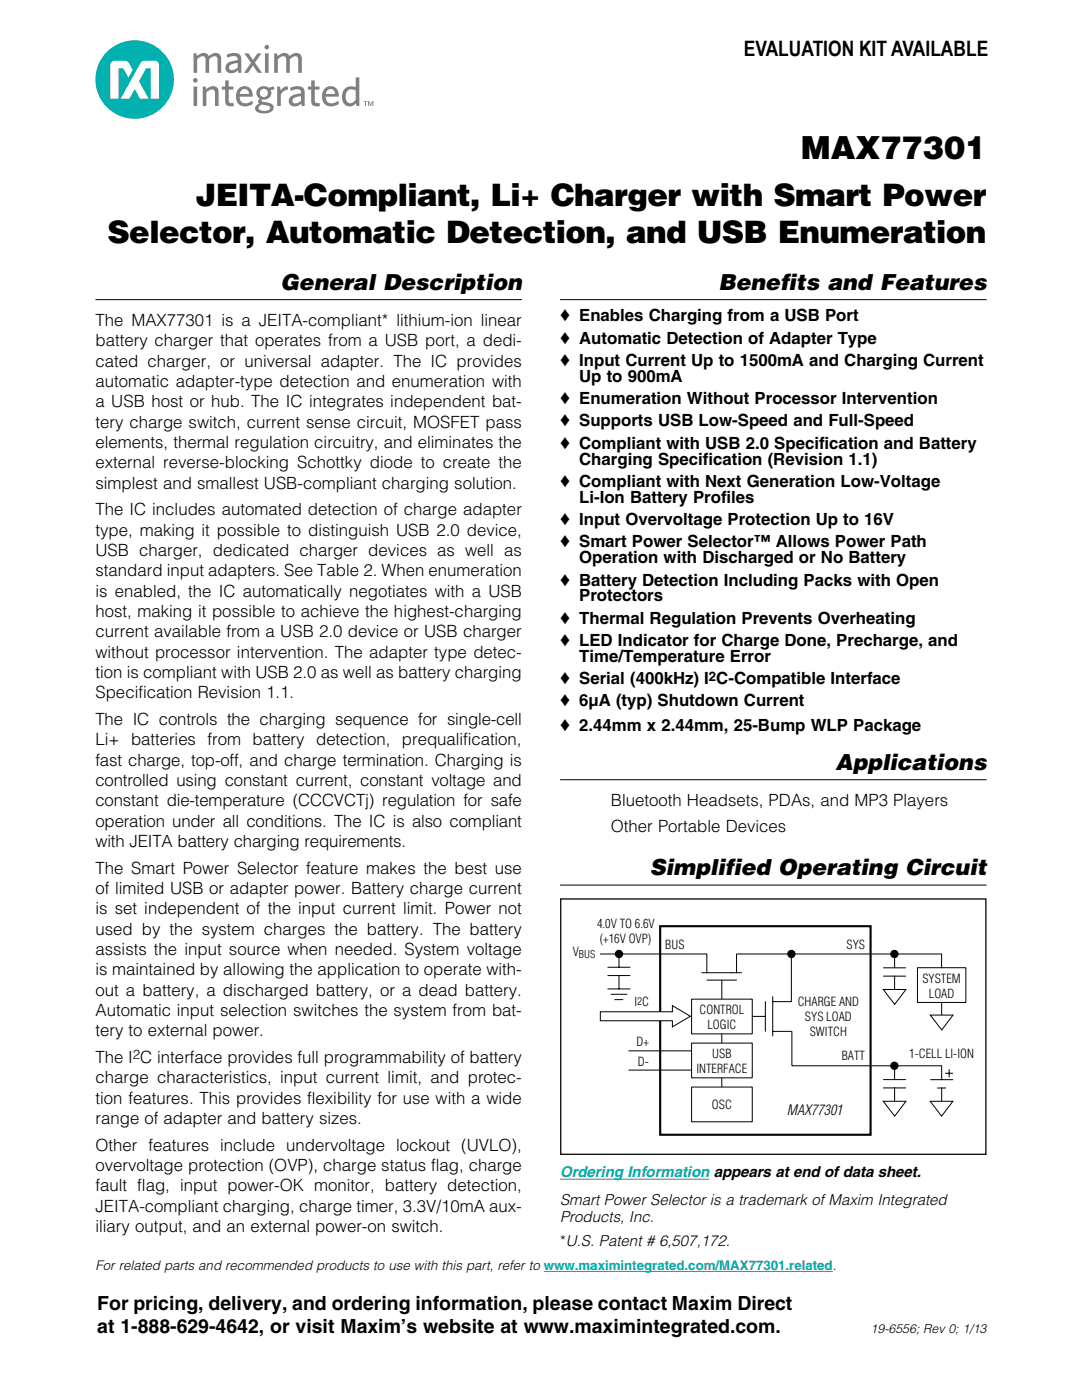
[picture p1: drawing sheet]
<svg xmlns="http://www.w3.org/2000/svg" width="216mm" height="279mm" viewBox="0 0 216 279" stroke-linecap="round" stroke-linejoin="round" font-family="sans-serif">
<defs><g id="words">
<text font-size="6.3" x="159.8" y="31.7">MAX77301</text>
<g font-size="6.2">
<text x="39.1" y="41">JEITA-Compliant, Li+ Charger with Smart Power</text>
<text x="21.5" y="48.4">Selector, Automatic Detection, and USB Enumeration</text>
</g>
<g font-size="4.4">
<text x="56" y="57.8">General Description</text>
<text x="143.4" y="57.8">Benefits and Features</text>
<text x="166.7" y="153.6">Applications</text>
<text x="129.7" y="174.6">Simplified Operating Circuit</text>
</g>
<text font-size="4.2" x="148.4" y="11.1">EVALUATION KIT AVAILABLE</text>
<g font-size="3.9">
<text x="19.4" y="261.4">For pricing, delivery, and ordering information, please contact Maxim Direct</text>
<text x="19.4" y="266.1">at 1-888-629-4642, or visit Maxim’s website at www.maximintegrated.com.</text>
</g>
<g font-size="3.4">
<text x="19" y="65">The MAX77301 is a JEITA-compliant* lithium-ion linear</text>
<text x="111.8" y="64.2">S Enables Charging from a USB Port</text>
<text x="19" y="69.1">battery charger that operates from a USB port, a dedi-</text>
<text x="111.8" y="68.6">S Automatic Detection of Adapter Type</text>
<text x="19" y="73.2">cated charger, or universal adapter. The IC provides</text>
<text x="19" y="77.2">automatic adapter-type detection and enumeration with</text>
<text x="111.8" y="73">S Input Current Up to 1500mA and Charging Current</text>
<text x="115.6" y="76.2">Up to 900mA</text>
<text x="19" y="81.3">a USB host or hub. The IC integrates independent bat-</text>
<text x="111.8" y="80.7">S Enumeration Without Processor Intervention</text>
<text x="19" y="85.3">tery charge switch, current sense circuit, MOSFET pass</text>
<text x="19" y="89.4">elements, thermal regulation circuitry, and eliminates the</text>
<text x="111.8" y="85.1">S Supports USB Low-Speed and Full-Speed</text>
<text x="111.8" y="89.6">S Compliant with USB 2.0 Specification and Battery</text>
<text x="19" y="93.4">external reverse-blocking Schottky diode to create the</text>
<text x="115.6" y="92.7">Charging Specification (Revision 1.1)</text>
<text x="19" y="97.5">simplest and smallest USB-compliant charging solution.</text>
<text x="111.8" y="97.2">S Compliant with Next Generation Low-Voltage</text>
<text x="115.6" y="100.4">Li-Ion Battery Profiles</text>
<text x="19" y="102.8">The IC includes automated detection of charge adapter</text>
<text x="19" y="106.9">type, making it possible to distinguish USB 2.0 device,</text>
<text x="111.8" y="104.8">S Input Overvoltage Protection Up to 16V</text>
<text x="19" y="110.9">USB charger, dedicated charger devices as well as</text>
<text x="111.8" y="109.2">S Smart Power Selector™ Allows Power Path</text>
<text x="115.6" y="112.4">Operation with Discharged or No Battery</text>
<text x="19" y="115">standard input adapters. See Table 2. When enumeration</text>
<text x="19" y="119.1">is enabled, the IC automatically negotiates with a USB</text>
<text x="111.8" y="116.9">S Battery Detection Including Packs with Open</text>
<text x="19" y="123.1">host, making it possible to achieve the highest-charging</text>
<text x="111.8" y="124.5">S Thermal Regulation Prevents Overheating</text>
<text x="115.6" y="120">Protectors</text>
<text x="19" y="127.2">current available from a USB 2.0 device or USB charger</text>
<text x="19" y="131.2">without processor intervention. The adapter type detec-</text>
<text x="111.8" y="128.9">S LED Indicator for Charge Done, Precharge, and</text>
<text x="19" y="135.3">tion is compliant with USB 2.0 as well as battery charging</text>
<text x="111.8" y="136.5">S Serial (400kHz) I C-Compatible Interface</text>
<text x="115.6" y="132.1">Time/Temperature Error</text>
<text x="19" y="139.4">Specification Revision 1.1.</text>
<text x="111.8" y="141">S 6µA (typ) Shutdown Current</text>
<text x="19" y="144.7">The IC controls the charging sequence for single-cell</text>
<text x="19" y="148.7">Li+ batteries from battery detection, prequalification,</text>
<text x="111.8" y="145.8">S 2.44mm x 2.44mm, 25-Bump WLP Package</text>
<text x="19" y="152.8">fast charge, top-off, and charge termination. Charging is</text>
<text x="19" y="156.9">controlled using constant current, constant voltage and</text>
<text x="19" y="160.9">constant die-temperature (CCCVCTj) regulation for safe</text>
<text x="121.9" y="160.8">Bluetooth Headsets, PDAs, and MP3 Players</text>
<text x="19" y="165">operation under all conditions. The IC is also compliant</text>
<text x="121.9" y="166.1">Other Portable Devices</text>
<text x="19" y="169">with JEITA battery charging requirements.</text>
<text x="19" y="174.4">The Smart Power Selector feature makes the best use</text>
<text x="19" y="178.4">of limited USB or adapter power. Battery charge current</text>
<text x="19" y="182.5">is set independent of the input current limit. Power not</text>
<text x="19" y="186.5">used by the system charges the battery. The battery</text>
<text x="19" y="190.6">assists the input source when needed. System voltage</text>
<text x="19" y="194.7">is maintained by allowing the application to operate with-</text>
<text x="19" y="198.7">out a battery, a discharged battery, or a dead battery.</text>
<text x="19" y="202.8">Automatic input selection switches the system from bat-</text>
<text x="19" y="206.8">tery to external power.</text>
<text x="19" y="212.2">The I C interface provides full programmability of battery</text>
<text x="19" y="216.2">charge characteristics, input current limit, and protec-</text>
<text x="19" y="220.2">tion features. This provides flexibility for use with a wide</text>
<text x="19" y="224.3">range of adapter and battery sizes.</text>
<text x="19" y="229.6">Other features include undervoltage lockout (UVLO),</text>
<text x="19" y="233.7">overvoltage protection (OVP), charge status flag, charge</text>
<text x="19" y="237.7">fault flag, input power-OK monitor, battery detection,</text>
<text x="19" y="241.8">JEITA-compliant charging, charge timer, 3.3V/10mA aux-</text>
<text x="19" y="245.8">iliary output, and an external power-on switch.</text>
</g>
<text font-size="3" fill="#00b1b0" x="111.8" y="235">Ordering Information appears at end of data sheet.</text>
<g font-size="3">
<text x="111.8" y="240.5">Smart Power Selector is a trademark of Maxim Integrated</text>
<text x="111.8" y="243.9">Products, Inc.</text>
<text x="111.8" y="248.6">*U.S. Patent # 6,507,172.</text>
</g>
<text font-size="2.8" x="157" y="222.4">MAX77301</text>
<g font-size="2.6">
<text x="141.5" y="135.8">2</text>
<text x="26.5" y="211.4">2</text>
<text x="19" y="253.4">For related parts and recommended products to use with this part, refer to www.maximintegrated.com/MAX77301.related.</text>
</g>
<g font-size="2.5">
<text x="119.1" y="185.3">4.0V TO 6.6V</text>
<text x="114.3" y="190.8">V</text>
<text x="119.7" y="188.2">(+16V OVP)</text>
<text x="132.7" y="189.3">BUS</text>
<text x="168.9" y="189.3">SYS</text>
<text x="184" y="196.2">SYSTEM</text>
<text x="126.6" y="200.8">I C</text>
<text x="139.6" y="202.4">CONTROL</text>
<text x="159.2" y="200.8">CHARGE AND</text>
<text x="160.6" y="203.8">SYS LOAD</text>
<text x="185.3" y="199.1">LOAD</text>
<text x="127" y="208.8">D+</text>
<text x="141.2" y="205.4">LOGIC</text>
<text x="161.6" y="206.8">SWITCH</text>
<text x="127.3" y="212.7">D-</text>
<text x="139" y="214.2">INTERFACE</text>
<text x="142.1" y="211.2">USB</text>
<text x="168" y="211.6">BATT</text>
<text x="181.4" y="211.2">1-CELL LI-ION</text>
<text x="142.1" y="221.2">OSC</text>
<text x="173.7" y="266">19-6556; Rev 0; 1/13</text>
</g>
<g font-size="2.1">
<text x="115.5" y="191.1">BUS</text>
<text x="127.2" y="200.5">2</text>
</g>
</g></defs>
<circle cx="26.9" cy="15.9" r="7.8" fill="#00b1b0"/>
<path d="M28.2 12.3l-4.1 7.4h1.7l1.1-1.9 1 1.9h1.8l-2-3.5 1.5-2.6h.9v6.1h1.6v-6.8a.8 .8 0 0 0-.8-.8h-2.2zM22.3 12.4l-.3 .5v6.8h1.7v-6.1h.9l1 1.9 .9-1.6-.8-1.4-.4-.3-2.5-.1z" fill="#fff"/>
<g fill="#7e8083">
<path d="M40.5 17.3h.5l.1 .5a1.42 1.42 0 0 1 2.5 .1v3.3h-.7v-2.7a.67 .67 0 0 0-.4-.7 .67 .67 0 0 0-.8 .2l-.5 .5v2.7h-.7z"/>
<path d="M44.9 16.1h.7v1.2h1v.6h-1v2.2l.3 .4 .7 .1 .1 .6a1.24 1.24 0 0 1-1.8-1v-2.3h-.6v-.6h.6z"/>
<path d="M62.1 16.1h.7v1.2h1v.6h-1v2.2l.2 .4 .8 .1v.6a1.24 1.24 0 0 1-1.7-1v-2.3h-.7v-.6h.7z"/>
<path d="M55.3 17.3h.6l.1 .8a1.72 1.72 0 0 1 1.4-.9l.1 .7a1.76 1.76 0 0 0-1.5 1v2.3h-.7z"/>
<path d="M38.6 10.6h.6l.1 .6a1.41 1.41 0 0 1 2.4 0 1.39 1.39 0 0 1 2.4 .1v3.2h-.7v-2.6a.65 .65 0 0 0-.4-.7 .65 .65 0 0 0-.7 .2l-.6 .4v2.7h-.7v-2.6a.65 .65 0 0 0-.4-.7 .65 .65 0 0 0-.7 .2l-.6 .4v2.7h-.7z"/>
<path d="M54.7 10.6h.6l.1 .6a1.41 1.41 0 0 1 2.4 0 1.39 1.39 0 0 1 2.4 .1v3.2h-.7v-2.6a.65 .65 0 0 0-.4-.7 .65 .65 0 0 0-.7 .2l-.6 .4v2.7h-.7v-2.6a.65 .65 0 0 0-.4-.7 .65 .65 0 0 0-.7 .2l-.6 .4v2.7h-.7z"/>
<path d="M48.8 10.6h.8l.9 1.4 .9-1.4h.8l-1.3 1.9 1.4 2h-.8l-1-1.4-1 1.4h-.8l1.4-2z"/>
<path d="M38.5 16a.46 .46 0 0 1 .9 0 .46 .46 0 0 1-.9 0zM38.6 17.3h.7v3.9h-.7z"/>
<path d="M47.6 17.7a1.69 1.69 0 0 1 2-.3 1.69 1.69 0 0 1 .8 1.9h-2.6a1.29 1.29 0 0 0 .8 1.3 1.29 1.29 0 0 0 1.4-.3l.3-.2 .1 .6a2.01 2.01 0 0 1-2.4 .3 2.01 2.01 0 0 1-.9-2.4zM48.2 18l-.4 .7h1.9a.91 .91 0 0 0-.5-.8 .91 .91 0 0 0-1 .1z"/>
<path d="M51.4 17.7a1.67 1.67 0 0 1 2.2-.2l1-.3 .1 .7h-.7a1.37 1.37 0 0 1-.2 1.5 1.37 1.37 0 0 1-1.4 .5l-.2 .3 1.1 .2a1.1 1.1 0 0 1 1.2 1.4 2.48 2.48 0 0 1-3.5 .2 1 1 0 0 1 .7-1.4l-.2-.2a.57 .57 0 0 1 .4-.7 1.29 1.29 0 0 1-.5-2zM51.7 21.2l-.1 .4a1.5 1.5 0 0 0 2.3-.1 1.31 1.31 0 0 0-1.4-.6h-.3zM51.8 18.5a.85 .85 0 0 0 1.7 0 .85 .85 0 0 0-1.7 0z"/>
<path d="M57.9 17.5l1.1-.3a1.3 1.3 0 0 1 1.8 1.2v2.8h-.6l-.1-.6a1.46 1.46 0 0 1-2.4-.1 1.27 1.27 0 0 1 1-1.6l1.4-.3a.74 .74 0 0 0-.3-.7 .74 .74 0 0 0-.8-.1l-1 .3zM58.5 19.7a.59 .59 0 0 0-.1 .8 .59 .59 0 0 0 .8 .1l.9-.5v-.9l-.8 .1z"/>
<path d="M64.7 17.7a1.69 1.69 0 0 1 2.1-.3 1.69 1.69 0 0 1 .8 1.9h-2.6a1.29 1.29 0 0 0 .7 1.3 1.29 1.29 0 0 0 1.5-.3l.3-.2 .1 .6a2.01 2.01 0 0 1-2.5 .3 2.01 2.01 0 0 1-.8-2.4zM65.4 18l-.4 .7h1.9a.91 .91 0 0 0-.5-.8 .91 .91 0 0 0-1 .1z"/>
<path d="M71 15.4h.7v5.8h-.6l-.1-.6a1.57 1.57 0 0 1-1.9 .5 1.57 1.57 0 0 1-.9-1.8 1.9 1.9 0 0 1 2.8-1.9zM69.4 18.1a1.76 1.76 0 0 0 .2 2.4 1.2 1.2 0 0 0 1.4-.6v-1.8l-.3-.2a1.37 1.37 0 0 0-1.3 .2z"/>
<path d="M45.2 10.9l1.1-.3a1.3 1.3 0 0 1 1.9 1.2v2.7h-.6l-.1-.5a1.47 1.47 0 0 1-2.5-.1 1.27 1.27 0 0 1 1.1-1.6l1.3-.3a.74 .74 0 0 0-.3-.7 .74 .74 0 0 0-.8-.1l-1 .3zM45.9 13a.59 .59 0 0 0-.1 .8 .59 .59 0 0 0 .8 .2l.8-.5v-.9l-.7 .1z"/>
<path d="M52.8 9.4a.46 .46 0 0 1 .9 0 .46 .46 0 0 1-.9 0zM52.9 10.6h.7v3.9h-.7z"/>
<path d="M72.6 20.2h.7v.1h-.3v.9h-.1v-.9h-.3zM73.4 20.2h.3l.3 .7 .2-.7h.3v1h-.2v-.8l-.3 .8h-.1l-.3-.8v.8h-.2z"/>
</g>
<g fill="none" stroke="#000" stroke-width=".2">
<path d="M19 59.8h85.1M111.8 59.8h85M111.8 155.6h85M111.8 176.6h85M121.3 197.4h4.4M121.3 193h4.4M121.3 194.7h4.4M121.9 198.4h3.2M122.7 199.5h1.6M123.5 190.4v2.6M123.5 194.7v2.7M176.3 193.1h4.4"/>
<path d="M176.3 194.8h4.4M178.5 190.5v2.6M178.5 194.8v2.7M125.5 209.7h12.5M125.5 213.6h12.5M158 205.8v6.9h29.9"/>
<circle cx="123.5" cy="190.4" r=".73"/>
<circle cx="157.9" cy="190.4" r=".73"/>
<circle cx="178.5" cy="190.4" r=".73"/>
<circle cx="178.5" cy="212.7" r=".73"/>
</g>
<path d="M111.8 235.3h29.7M108.5 253.7h57.7" fill="none" stroke="#00b1b0" stroke-width=".2"/>
<path d="M131.7 184.8h42v41.7h-42z" fill="none" stroke="#000" stroke-width=".42"/>
<g fill="#000">
<circle cx="123.5" cy="190.4" r=".73"/>
<circle cx="157.9" cy="190.4" r=".73"/>
<circle cx="178.5" cy="190.4" r=".73"/>
<circle cx="178.5" cy="212.7" r=".73"/>
</g>
<g fill="#fff" stroke="#000" stroke-width=".2">
<path d="M183.1 193.1h9.6v7h-9.6z"/>
<path d="M138 199.4h12.1v6.9h-12.1z"/>
<path d="M138 208.2h12.1v6.9h-12.1z"/>
</g>
<path d="M140 194.1h8M144 195.6v3.7M147.1 190.4h40.8v2.7M144 206.4v1.7M187.9 200.1v2.5" fill="none" stroke="#000" stroke-width=".2"/>
<path d="M138 216.9h12.1v7h-12.1z" fill="#fff" stroke="#000" stroke-width=".2"/>
<path d="M119.8 190.4h21.2v3.7M141 195.6h6M147 190.4v3.7M152.7 199.9v5.9M154.2 198.9v7.9M157.9 191.1v8.8h-3.7M144 215.2v1.7M150.1 202.8h2.6M154.2 205.8h3.7" fill="none" stroke="#000" stroke-width=".2"/>
<path d="M176.2 197.5h4.6l-2.3 2.9z" fill="#fff"/>
<path d="M176.2 197.5h4.6l-2.3 2.9zM176.3 215.5h4.4M176.3 217.1h4.4M178.5 212.8v2.6M178.5 217.1v2.7" fill="none" stroke="#000" stroke-width=".2"/>
<path d="M176.2 219.8h4.6l-2.3 3z" fill="#fff"/>
<path d="M176.2 219.8h4.6l-2.3 3z" fill="none" stroke="#000" stroke-width=".2"/>
<path d="M185.6 202.6h4.6l-2.3 2.9z" fill="#fff"/>
<path d="M185.6 202.6h4.6l-2.3 2.9zM185.7 215.5h4.4M187.1 217.1h1.6M187.9 212.7v2.8M187.9 217.2v2.6M188.7 214.2h1.4M189.4 213.5v1.4" fill="none" stroke="#000" stroke-width=".2"/>
<path d="M185.6 219.8h4.5l-2.2 3z" fill="#fff"/>
<path d="M185.6 219.8h4.5l-2.2 3z" fill="none" stroke="#000" stroke-width=".2"/>
<path d="M119.8 201.9h14.4v-1.2l3.6 2.1-3.6 2.1v-1.2h-14.4z" fill="#fff"/>
<path d="M119.8 201.9h14.4v-1.2l3.6 2.1-3.6 2.1v-1.2h-14.4z" fill="none" stroke="#000" stroke-width=".2"/>
<path d="M111.9 179.4h84.8v51h-84.8z" fill="none" stroke="#000" stroke-width=".25"/>
<use href="#words"/>
</svg>
